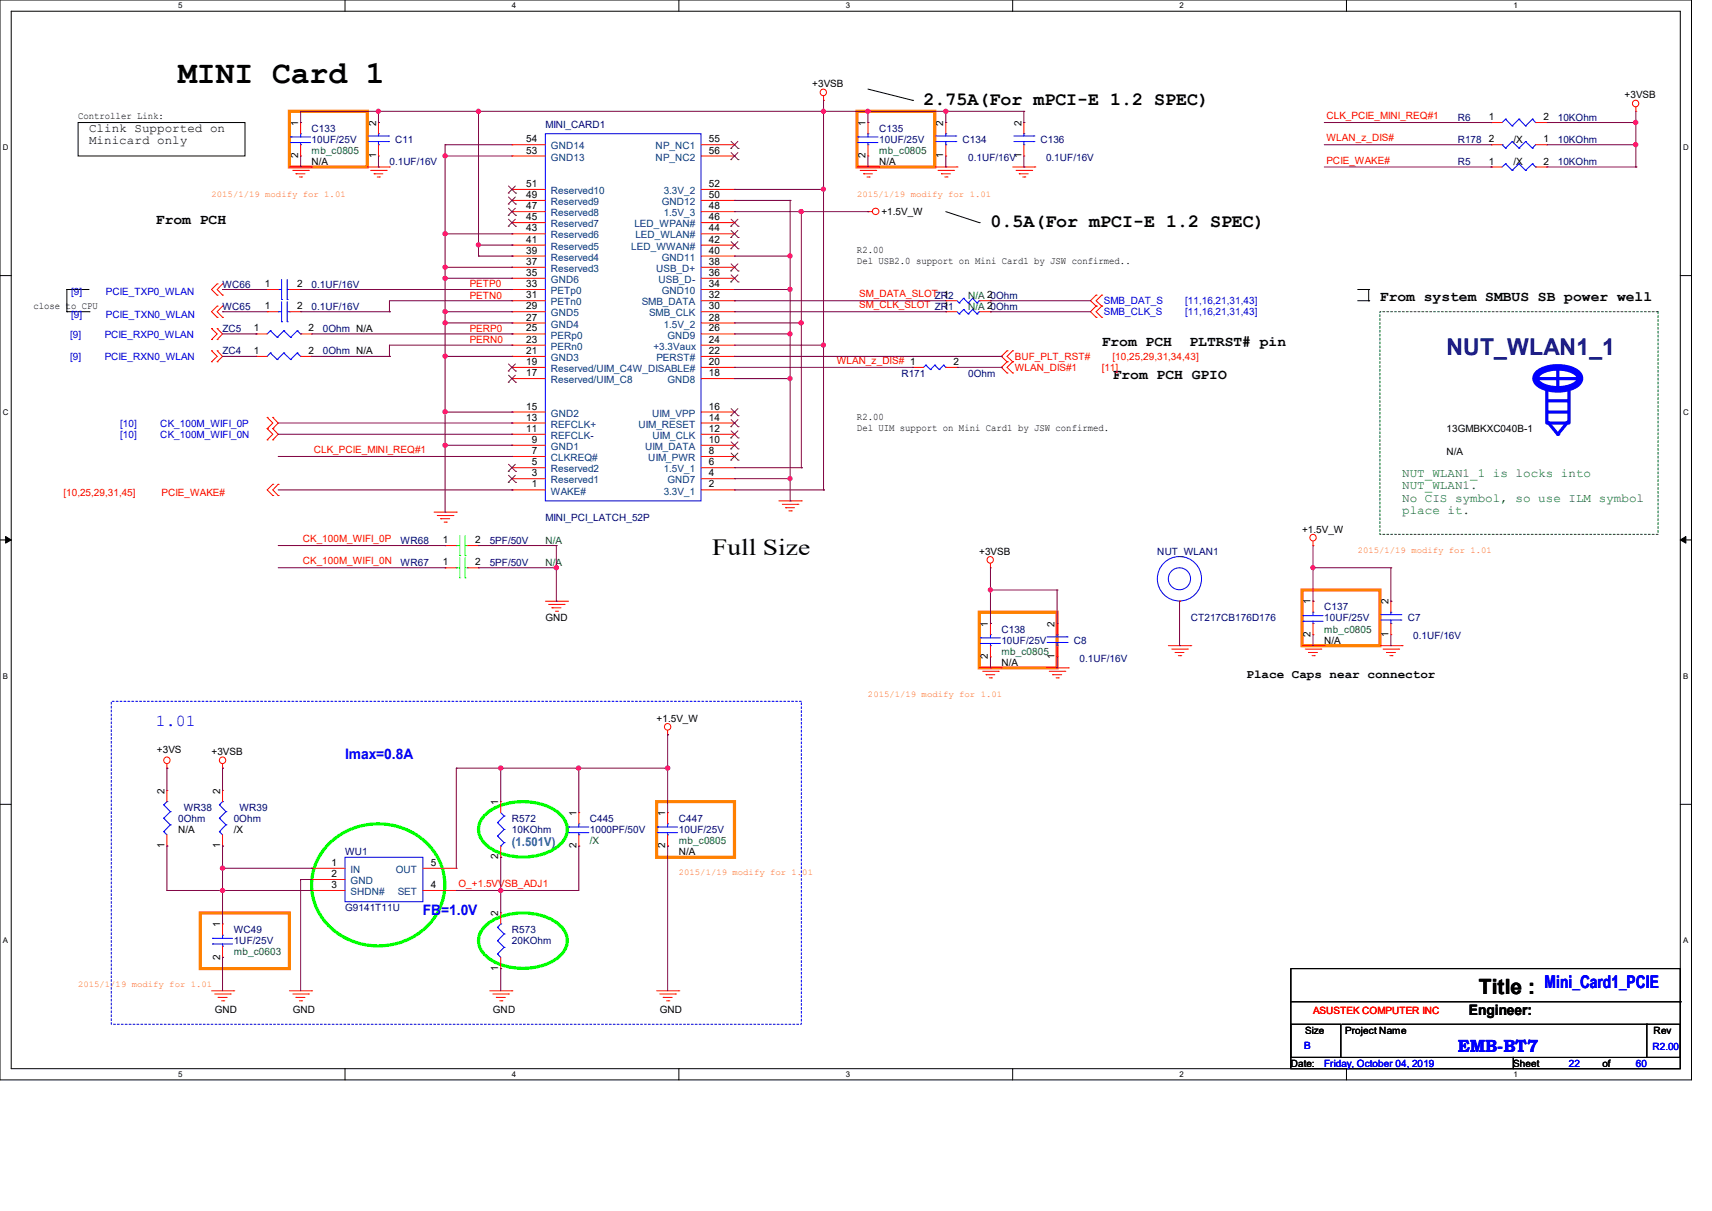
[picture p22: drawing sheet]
<svg xmlns="http://www.w3.org/2000/svg" width="297mm" height="210mm" viewBox="0 0 297 210" stroke-linecap="round" stroke-linejoin="round" font-family="sans-serif">
<defs><g id="words">
<text font-size="5.6" x="30.9" y="14.3">MINI Card 1</text>
<text font-size="4" fill="#000080" x="251" y="61.6">NUT_WLAN1_1</text>
<text font-size="4" x="123.6" y="96.3">Full Size</text>
<text font-size="3.6" x="256.6" y="172.3">Title :</text>
<g font-size="3.3">
<text x="160.2" y="18.2">2.75A(For mPCI-E 1.2 SPEC)</text>
<text x="171.8" y="39.4">0.5A(For mPCI-E 1.2 SPEC)</text>
</g>
<g font-size="3" fill="#00f">
<text x="268" y="171.4">Mini_Card1_PCIE</text>
<text x="252.9" y="182.4">EMB-BT7</text>
</g>
<text font-size="2.9" fill="#00f" x="27.1" y="125.9">1.01</text>
<g font-size="2.5">
<text x="27.1" y="38.8">From PCH</text>
<text x="239.4" y="52.3">From system SMBUS SB power well</text>
<text x="191.1" y="60">From PCH</text>
<text x="206.4" y="60">PLTRST# pin</text>
<text x="193" y="65.8">From PCH GPIO</text>
<text x="254.8" y="176.1">Engineer:</text>
</g>
<g font-size="2.5" fill="#00f">
<text x="59.9" y="131.7">Imax=0.8A</text>
<text x="73.4" y="158.7">FB=1.0V</text>
</g>
<g font-size="2.1">
<text x="15.5" y="22.9">Clink Supported on</text>
<text x="15.5" y="25">Minicard only</text>
<text x="216.2" y="117.6">Place Caps near connector</text>
</g>
<g font-size="2.1" fill="#008000">
<text x="243.2" y="82.8">NUT_WLAN1_1 is locks into</text>
<text x="243.2" y="84.9">NUT_WLAN1.</text>
<text x="243.2" y="87">No CIS symbol, so use ILM symbol</text>
<text x="243.2" y="89.1">place it.</text>
</g>
<text font-size="2.1" fill="#0080c0" x="88.8" y="146.8">(1.501V)</text>
<g font-size="1.7">
<text x="140.9" y="15.2">+3VSB</text>
<text x="281.8" y="17.1">+3VSB</text>
<text x="13.5" y="20.7">Controller Link:</text>
<text x="51.7" y="21.8" transform="rotate(-90 51.7 21.8)">1</text>
<text x="65.2" y="21.8" transform="rotate(-90 65.2 21.8)">2</text>
<text x="150.2" y="21.8" transform="rotate(-90 150.2 21.8)">1</text>
<text x="163.7" y="21.8" transform="rotate(-90 163.7 21.8)">2</text>
<text x="177.2" y="21.8" transform="rotate(-90 177.2 21.8)">2</text>
<text x="258.3" y="20.8">1</text>
<text x="267.8" y="20.8">2</text>
<text x="51.7" y="27.4" transform="rotate(-90 51.7 27.4)">2</text>
<text x="54.1" y="28.7">N/A</text>
<text x="65.2" y="27.4" transform="rotate(-90 65.2 27.4)">1</text>
<text x="91.3" y="26.6">53</text>
<text x="91.3" y="24.7">54</text>
<text x="123" y="26.6">56</text>
<text x="123" y="24.7">55</text>
<text x="150.2" y="27.4" transform="rotate(-90 150.2 27.4)">2</text>
<text x="152.5" y="28.7">N/A</text>
<text x="163.7" y="27.4" transform="rotate(-90 163.7 27.4)">1</text>
<text x="177.2" y="27.4" transform="rotate(-90 177.2 27.4)">1</text>
<text x="258.3" y="24.7">2</text>
<text x="258.3" y="28.5">1</text>
<text x="262.5" y="24.8">/X</text>
<text x="262.5" y="28.7">/X</text>
<text x="267.8" y="24.7">1</text>
<text x="267.8" y="28.5">2</text>
<text x="91.3" y="34.3">49</text>
<text x="91.3" y="32.4">51</text>
<text x="123" y="34.3">50</text>
<text x="123" y="32.4">52</text>
<text x="91.3" y="40.1">43</text>
<text x="91.3" y="38.2">45</text>
<text x="91.3" y="36.3">47</text>
<text x="123" y="40.1">44</text>
<text x="123" y="38.2">46</text>
<text x="123" y="36.3">48</text>
<text x="152.9" y="37.3">+1.5V_W</text>
<text x="91.3" y="47.8">35</text>
<text x="91.3" y="45.9">37</text>
<text x="91.3" y="44">39</text>
<text x="91.3" y="42.1">41</text>
<text x="123" y="47.8">36</text>
<text x="123" y="45.9">38</text>
<text x="123" y="44">40</text>
<text x="123" y="42.1">42</text>
<text x="148.7" y="43.9">R2.00</text>
<text x="148.7" y="45.8">Del USB2.0 support on Mini Card1 by JSW confirmed..</text>
<text x="5.8" y="53.6">close to CPU</text>
<text x="45.9" y="49.8">1</text>
<text x="45.9" y="53.6">1</text>
<text x="51.6" y="49.8">2</text>
<text x="51.6" y="53.6">2</text>
<text x="91.3" y="53.6">29</text>
<text x="91.3" y="51.7">31</text>
<text x="91.3" y="49.8">33</text>
<text x="123" y="53.6">30</text>
<text x="123" y="51.7">32</text>
<text x="123" y="49.8">34</text>
<text x="163.7" y="53.6">1</text>
<text x="163.7" y="51.7">1</text>
<text x="44" y="57.5">1</text>
<text x="53.5" y="57.5">2</text>
<text x="91.3" y="59.4">23</text>
<text x="91.3" y="57.5">25</text>
<text x="91.3" y="55.6">27</text>
<text x="123" y="59.4">24</text>
<text x="123" y="57.5">26</text>
<text x="123" y="55.6">28</text>
<text x="44" y="61.4">1</text>
<text x="53.5" y="61.4">2</text>
<text x="91.3" y="65.2">17</text>
<text x="91.3" y="63.3">19</text>
<text x="91.3" y="61.4">21</text>
<text x="123" y="65.2">18</text>
<text x="123" y="63.3">20</text>
<text x="123" y="61.4">22</text>
<text x="165.4" y="63.3">2</text>
<text x="91.3" y="71">15</text>
<text x="123" y="71">16</text>
<text x="91.3" y="74.9">11</text>
<text x="91.3" y="72.9">13</text>
<text x="92.3" y="76.8">9</text>
<text x="123" y="76.8">10</text>
<text x="123" y="74.9">12</text>
<text x="123" y="72.9">14</text>
<text x="148.7" y="72.9">R2.00</text>
<text x="148.7" y="74.8">Del UIM support on Mini Card1 by JSW confirmed.</text>
<text x="250.9" y="75">13GMBKXC040B-1</text>
<text x="92.3" y="82.6">3</text>
<text x="92.3" y="80.7">5</text>
<text x="92.3" y="78.7">7</text>
<text x="123" y="82.6">4</text>
<text x="123" y="80.7">6</text>
<text x="123" y="78.7">8</text>
<text x="250.9" y="78.8">N/A</text>
<text x="92.3" y="84.5">1</text>
<text x="123" y="84.5">2</text>
<text x="76.8" y="94.2">1</text>
<text x="82.5" y="94.2">2</text>
<text x="225.9" y="92.4">+1.5V_W</text>
<text x="76.8" y="98">1</text>
<text x="82.5" y="98">2</text>
<text x="169.9" y="96.2">+3VSB</text>
<text x="94.6" y="107.8">GND</text>
<text x="227.4" y="104.8" transform="rotate(-90 227.4 104.8)">1</text>
<text x="240.9" y="104.8" transform="rotate(-90 240.9 104.8)">2</text>
<text x="171.4" y="108.7" transform="rotate(-90 171.4 108.7)">1</text>
<text x="183" y="108.7" transform="rotate(-90 183 108.7)">2</text>
<text x="227.4" y="110.4" transform="rotate(-90 227.4 110.4)">2</text>
<text x="229.7" y="111.7">N/A</text>
<text x="240.9" y="110.4" transform="rotate(-90 240.9 110.4)">1</text>
<text x="171.4" y="114.3" transform="rotate(-90 171.4 114.3)">2</text>
<text x="173.7" y="115.5">N/A</text>
<text x="183" y="114.3" transform="rotate(-90 183 114.3)">1</text>
<text x="113.9" y="125.2">+1.5V_W</text>
<text x="27.2" y="130.6">+3VS</text>
<text x="36.7" y="131">+3VSB</text>
<text x="28.5" y="137.7" transform="rotate(-90 28.5 137.7)">2</text>
<text x="38.2" y="137.7" transform="rotate(-90 38.2 137.7)">2</text>
<text x="86.4" y="139.6" transform="rotate(-90 86.4 139.6)">1</text>
<text x="100" y="141.5" transform="rotate(-90 100 141.5)">1</text>
<text x="115.4" y="141.5" transform="rotate(-90 115.4 141.5)">1</text>
<text x="28.5" y="147.1" transform="rotate(-90 28.5 147.1)">1</text>
<text x="30.9" y="144.5">N/A</text>
<text x="38.2" y="147.1" transform="rotate(-90 38.2 147.1)">1</text>
<text x="40.6" y="144.5">/X</text>
<text x="86.4" y="149.1" transform="rotate(-90 86.4 149.1)">2</text>
<text x="100" y="147.1" transform="rotate(-90 100 147.1)">2</text>
<text x="115.4" y="147.1" transform="rotate(-90 115.4 147.1)">2</text>
<text x="117.8" y="148.3">N/A</text>
<text x="57.5" y="150.2">1</text>
<text x="57.5" y="152.1">2</text>
<text x="57.5" y="154">3</text>
<text x="74.7" y="154">4</text>
<text x="74.7" y="150.2">5</text>
<text x="38.2" y="160.8" transform="rotate(-90 38.2 160.8)">1</text>
<text x="86.4" y="158.9" transform="rotate(-90 86.4 158.9)">2</text>
<text x="38.2" y="166.4" transform="rotate(-90 38.2 166.4)">2</text>
<text x="86.4" y="168.4" transform="rotate(-90 86.4 168.4)">1</text>
<text x="37.3" y="175.8">GND</text>
<text x="50.8" y="175.8">GND</text>
<text x="85.5" y="175.8">GND</text>
<text x="114.5" y="175.8">GND</text>
<text x="226.4" y="179.2">Size</text>
<text x="233.4" y="179.2">Project Name</text>
<text x="286.9" y="179.4">Rev</text>
<text x="223.9" y="185">Date:</text>
<text x="262.5" y="185">Sheet</text>
<text x="278" y="185">of</text>
</g>
<g font-size="1.7" fill="#000080">
<text x="54.1" y="22.9">C133</text>
<text x="94.6" y="22.3">MINI_CARD1</text>
<text x="152.5" y="22.9">C135</text>
<text x="252.9" y="20.9">R6</text>
<text x="270.2" y="20.9">10KOhm</text>
<text x="54.1" y="24.8">10UF/25V</text>
<text x="67.6" y="28.7">0.1UF/16V</text>
<text x="68.5" y="24.8">C11</text>
<text x="152.5" y="24.8">10UF/25V</text>
<text x="167" y="24.8">C134</text>
<text x="168" y="27.9">0.1UF/16V</text>
<text x="180.5" y="24.8">C136</text>
<text x="181.5" y="27.9">0.1UF/16V</text>
<text x="252.9" y="24.8">R178</text>
<text x="252.9" y="28.7">R5</text>
<text x="270.2" y="24.8">10KOhm</text>
<text x="270.2" y="28.7">10KOhm</text>
<text x="38.6" y="49.9">WC66</text>
<text x="38.6" y="53.8">WC65</text>
<text x="54.1" y="49.9">0.1UF/16V</text>
<text x="54.1" y="53.8">0.1UF/16V</text>
<text x="38.6" y="57.6">ZC5</text>
<text x="56" y="57.6">0Ohm N/A</text>
<text x="38.6" y="61.5">ZC4</text>
<text x="56" y="61.5">0Ohm N/A</text>
<text x="156.4" y="65.3">R171</text>
<text x="168" y="65.3">0Ohm</text>
<text x="69.5" y="94.3">WR68</text>
<text x="85" y="94.3">5PF/50V</text>
<text x="94.6" y="90.4">MINI_PCI_LATCH_52P</text>
<text x="69.5" y="98.1">WR67</text>
<text x="85" y="98.1">5PF/50V</text>
<text x="200.8" y="96.2">NUT_WLAN1</text>
<text x="206.6" y="107.8">CT217CB176D176</text>
<text x="229.7" y="105.9">C137</text>
<text x="229.7" y="107.8">10UF/25V</text>
<text x="244.2" y="107.8">C7</text>
<text x="173.7" y="109.7">C138</text>
<text x="173.7" y="111.7">10UF/25V</text>
<text x="186.3" y="111.7">C8</text>
<text x="245.2" y="110.9">0.1UF/16V</text>
<text x="187.3" y="114.8">0.1UF/16V</text>
<text x="30.9" y="142.5">0Ohm</text>
<text x="31.9" y="140.6">WR38</text>
<text x="40.6" y="142.5">0Ohm</text>
<text x="41.5" y="140.6">WR39</text>
<text x="88.8" y="142.5">R572</text>
<text x="102.3" y="142.5">C445</text>
<text x="117.8" y="142.5">C447</text>
<text x="59.9" y="148.3">WU1</text>
<text x="88.8" y="144.5">10KOhm</text>
<text x="102.3" y="144.5">1000PF/50V</text>
<text x="117.8" y="144.5">10UF/25V</text>
<text x="40.6" y="161.8">WC49</text>
<text x="59.9" y="158">G9141T11U</text>
<text x="88.8" y="161.8">R573</text>
<text x="40.6" y="163.8">1UF/25V</text>
<text x="88.8" y="163.8">20KOhm</text>
</g>
<g font-size="1.7" fill="#f00">
<text x="230.1" y="20.7">CLK_PCIE_MINI_REQ#1</text>
<text x="230.1" y="24.5">WLAN_z_DIS#</text>
<text x="230.1" y="28.4">PCIE_WAKE#</text>
<text x="81.5" y="51.8">PETN0</text>
<text x="81.5" y="49.8">PETP0</text>
<text x="149.1" y="53.5">SM_CLK_SLOT ZR1</text>
<text x="149.1" y="51.6">SM_DATA_SLOTZR2</text>
<text x="81.5" y="59.5">PERN0</text>
<text x="81.5" y="57.5">PERP0</text>
<text x="145.2" y="63.1">WLAN_z_DIS# 1</text>
<text x="176.1" y="64.3">WLAN_DIS#1</text>
<text x="176.1" y="62.4">BUF_PLT_RST#</text>
<text x="191.1" y="64.3">[11]</text>
<text x="193" y="62.4">[10,25,29,31,34,43]</text>
<text x="54.4" y="78.6">CLK_PCIE_MINI_REQ#1</text>
<text x="11" y="86">[10,25,29,31,45]</text>
<text x="28" y="86">PCIE_WAKE#</text>
<text x="52.5" y="94">CK_100M_WIFI_0P</text>
<text x="52.5" y="97.9">CK_100M_WIFI_0N</text>
<text x="79.5" y="153.8">O_+1.5VVSB_ADJ1</text>
<text x="227.8" y="175.9">ASUSTEK COMPUTER INC</text>
</g>
<g font-size="1.7" fill="#008000">
<text x="54.1" y="26.7">mb_c0805</text>
<text x="152.5" y="26.7">mb_c0805</text>
<text x="168" y="53.8">N/A 20Ohm</text>
<text x="168" y="51.8">N/A 20Ohm</text>
<text x="94.6" y="94.3">N/A</text>
<text x="94.6" y="98.1">N/A</text>
<text x="173.7" y="113.6">mb_c0805</text>
<text x="229.7" y="109.7">mb_c0805</text>
<text x="102.3" y="146.4">/X</text>
<text x="117.8" y="146.4">mb_c0805</text>
<text x="40.6" y="165.7">mb_c0603</text>
</g>
<g font-size="1.7" fill="#004080">
<text x="95.6" y="27.9">GND13</text>
<text x="95.6" y="25.9">GND14</text>
<text x="113.7" y="27.9">NP_NC2</text>
<text x="113.7" y="25.9">NP_NC1</text>
<text x="95.6" y="35.6">Reserved9</text>
<text x="95.6" y="33.7">Reserved10</text>
<text x="114.8" y="35.6">GND12</text>
<text x="115.1" y="33.7">3.3V_2</text>
<text x="95.6" y="41.4">Reserved6</text>
<text x="95.6" y="39.4">Reserved7</text>
<text x="95.6" y="37.5">Reserved8</text>
<text x="110.1" y="39.4">LED_WPAN#</text>
<text x="110.2" y="41.4">LED_WLAN#</text>
<text x="115.1" y="37.5">1.5V_3</text>
<text x="95.6" y="47.2">Reserved3</text>
<text x="95.6" y="45.2">Reserved4</text>
<text x="95.6" y="43.3">Reserved5</text>
<text x="109.5" y="43.3">LED_WWAN#</text>
<text x="113.8" y="47.2">USB_D+</text>
<text x="114.8" y="45.2">GND11</text>
<text x="95.6" y="53">PETn0</text>
<text x="95.6" y="51">PETp0</text>
<text x="95.6" y="49.1">GND6</text>
<text x="111.3" y="53">SMB_DATA</text>
<text x="114.3" y="49.1">USB_D-</text>
<text x="114.8" y="51">GND10</text>
<text x="95.6" y="58.7">PERp0</text>
<text x="95.6" y="56.8">GND4</text>
<text x="95.6" y="54.9">GND5</text>
<text x="112.6" y="54.9">SMB_CLK</text>
<text x="115.1" y="56.8">1.5V_2</text>
<text x="115.8" y="58.7">GND9</text>
<text x="95.6" y="64.5">Reserved/UIM_C4W_DISABLE#</text>
<text x="95.6" y="62.6">GND3</text>
<text x="95.6" y="60.7">PERn0</text>
<text x="113.4" y="60.7">+3.3Vaux</text>
<text x="113.9" y="62.6">PERST#</text>
<text x="95.6" y="66.5">Reserved/UIM_C8</text>
<text x="115.8" y="66.5">GND8</text>
<text x="95.6" y="76.1">REFCLK-</text>
<text x="95.6" y="74.2">REFCLK+</text>
<text x="95.6" y="72.3">GND2</text>
<text x="110.8" y="74.2">UIM_RESET</text>
<text x="113.2" y="72.3">UIM_VPP</text>
<text x="113.2" y="76.1">UIM_CLK</text>
<text x="95.6" y="83.8">Reserved1</text>
<text x="95.6" y="81.9">Reserved2</text>
<text x="95.6" y="80">CLKREQ#</text>
<text x="95.6" y="78">GND1</text>
<text x="111.9" y="78">UIM_DATA</text>
<text x="112.5" y="80">UIM_PWR</text>
<text x="115.1" y="81.9">1.5V_1</text>
<text x="115.8" y="83.8">GND7</text>
<text x="95.6" y="85.8">WAKE#</text>
<text x="115.1" y="85.8">3.3V_1</text>
<text x="60.8" y="151.4">IN</text>
<text x="60.8" y="153.3">GND</text>
<text x="60.8" y="155.2">SHDN#</text>
<text x="68.7" y="151.4">OUT</text>
<text x="69" y="155.2">SET</text>
</g>
<g font-size="1.7" fill="#00f">
<text x="12.4" y="51.2">[9]</text>
<text x="18.4" y="51.2">PCIE_TXP0_WLAN</text>
<text x="191.5" y="52.8">SMB_DAT_S</text>
<text x="205.6" y="52.8">[11,16,21,31,43]</text>
<text x="12.2" y="58.6">[9]</text>
<text x="12.4" y="55.1">[9]</text>
<text x="18.2" y="58.6">PCIE_RXP0_WLAN</text>
<text x="18.4" y="55.1">PCIE_TXN0_WLAN</text>
<text x="191.5" y="54.7">SMB_CLK_S</text>
<text x="205.6" y="54.7">[11,16,21,31,43]</text>
<text x="12.2" y="62.4">[9]</text>
<text x="18.2" y="62.4">PCIE_RXN0_WLAN</text>
<text x="20.9" y="75.9">[10]</text>
<text x="20.9" y="74">[10]</text>
<text x="27.8" y="75.9">CK_100M_WIFI_0N</text>
<text x="27.8" y="74">CK_100M_WIFI_0P</text>
<text x="226.3" y="181.9">B</text>
<text x="229.7" y="185">Friday, October 04, 2019</text>
<text x="272.2" y="185">22</text>
<text x="283.8" y="185">60</text>
<text x="286.7" y="182.1">R2.00</text>
</g>
<g font-size="1.5" fill="#ff8000">
<text x="36.7" y="34.1">2015/1/19 modify for 1.01</text>
<text x="148.7" y="34.1">2015/1/19 modify for 1.01</text>
<text x="235.5" y="95.8">2015/1/19 modify for 1.01</text>
<text x="150.6" y="120.9">2015/1/19 modify for 1.01</text>
<text x="117.8" y="151.8">2015/1/19 modify for 1.01</text>
<text x="13.5" y="171.1">2015/1/19 modify for 1.01</text>
</g>
<g font-size="1.4">
<text x="30.9" y="1.4">5</text>
<text x="88.8" y="1.4">4</text>
<text x="146.7" y="1.4">3</text>
<text x="204.6" y="1.4">2</text>
<text x="262.6" y="1.4">1</text>
<text x=".5" y="26.1">D</text>
<text x="292" y="26.1">D</text>
<text x=".5" y="71.9">C</text>
<text x="292" y="71.9">C</text>
<text x=".5" y="117.8">B</text>
<text x="292" y="117.8">B</text>
<text x=".5" y="163.6">A</text>
<text x="292" y="163.6">A</text>
<text x="30.9" y="186.8">5</text>
<text x="88.8" y="186.8">4</text>
<text x="146.7" y="186.8">3</text>
<text x="204.6" y="186.8">2</text>
<text x="262.6" y="186.8">1</text>
</g>
</g></defs>
<path d="M0 0h293.5v187.3h-293.5zM1.9 1.9h289.6v183.4h-289.6z" fill="none" stroke="#000" stroke-width=".17"/>
<g fill="#fff">
<path d="M30.9 .2h.8v1.5h-.8z"/>
<path d="M30.9 185.5h.8v1.6h-.8z"/>
</g>
<path d="M59.9 0v1.9M59.9 185.3v2" fill="none" stroke="#000" stroke-width=".17"/>
<g fill="#fff">
<path d="M88.8 .2h.8v1.5h-.8z"/>
<path d="M88.8 185.5h.8v1.6h-.8z"/>
</g>
<path d="M117.8 0v1.9M117.8 185.3v2" fill="none" stroke="#000" stroke-width=".17"/>
<g fill="#fff">
<path d="M146.7 .2h.8v1.5h-.8z"/>
<path d="M146.7 185.5h.8v1.6h-.8z"/>
</g>
<path d="M175.7 0v1.9M175.7 185.3v2" fill="none" stroke="#000" stroke-width=".17"/>
<g fill="#fff">
<path d="M204.6 .2h.8v1.5h-.8z"/>
<path d="M204.6 185.5h.8v1.6h-.8z"/>
</g>
<path d="M233.6 0v1.9M233.6 185.3v2" fill="none" stroke="#000" stroke-width=".17"/>
<g fill="#fff">
<path d="M262.6 .2h.7v1.5h-.7z"/>
<path d="M262.6 185.5h.7v1.6h-.7z"/>
<path d="M.5 24.8h1v1.6h-1z"/>
<path d="M292 24.8h1v1.6h-1z"/>
<path d="M.5 70.7h1v1.5h-1z"/>
<path d="M292 70.7h1v1.5h-1z"/>
</g>
<path d="M0 47.8h1.9M291.5 47.8h2" fill="none" stroke="#000" stroke-width=".17"/>
<g fill="#fff">
<path d="M.5 116.5h.9v1.6h-.9z"/>
<path d="M292 116.5h.9v1.6h-.9z"/>
</g>
<path d="M0 93.6h1.9M291.5 93.6h2" fill="none" stroke="#000" stroke-width=".17"/>
<path d="M1 93l.9 .6-.9 .6zM291.5 93.6l1-.6v1.2z" fill="#000" stroke="#000" stroke-width=".17"/>
<g fill="#fff">
<path d="M.5 162.4h.9v1.5h-.9z"/>
<path d="M292 162.4h.9v1.5h-.9z"/>
</g>
<g fill="none" stroke="#000" stroke-width=".17">
<path d="M150.6 15.5l7.7 1.9M158.3 17.4h.1M13.5 21.3h29v5.8h-29zM164.1 36.7l5.8 1.9M169.9 38.6h.1M11.6 54.1h.1M11.6 50.2h.1M11.6 54.1h3.9M11.6 50.2v3.9M11.6 50.2h3.9M15.5 54.1h.1M235.5 50.2h1.9"/>
<path d="M235.5 52.2h1.9M237.4 52.2h.1M237.4 50.2h.1M237.4 50.2v2M0 139.5h1.9M291.5 139.5h2M223.9 168h67.6v15.4h-67.6zM223.9 177.6h8.7v5.8h-8.7zM223.9 173.7h67.6M232.8 177.6h52.9M285.7 177.6h5.8v5.8h-5.8zM285.7 177.6h.1"/>
<path d="M291.5 173.7h.1M223.9 183.4h38.7v1.9h-38.7zM262.6 183.4h28.9v1.9h-28.9z"/>
</g>
<path d="M57.4 146a12.1 12.1 0 0 1 18.6 2.8 10.2 10.2 0 0 1-5.3 14.2 12 12 0 0 1-16-6 10 10 0 0 1 2.7-11zM84.5 141a10.8 10.8 0 0 1 12.4 0 3.5 3.5 0 0 1 0 5.7 10.8 10.8 0 0 1-12.4 0 3.5 3.5 0 0 1 0-5.7zM84.5 160.3a10.8 10.8 0 0 1 12.4 0 3.5 3.5 0 0 1 0 5.7 10.8 10.8 0 0 1-12.4 0 3.5 3.5 0 0 1 0-5.7z" fill="none" stroke="#0f0" stroke-width=".55"/>
<path d="M19.3 121.6h119.7v56h-119.7z" fill="none" stroke="#00f" stroke-width=".17" stroke-dasharray=".3"/>
<path d="M50.2 19.3h13.5v9.7h-13.5zM148.7 19.3h13.5v9.7h-13.5zM169.9 106.2h13.5v9.6h-13.5zM225.9 102.3h13.5v9.7h-13.5zM113.9 139h13.5v9.7h-13.5zM34.8 158.3h15.4v9.7h-15.4z" fill="none" stroke="#ff8000" stroke-width=".55"/>
<path d="M239.4 54.1h48.3v38.6h-48.3z" fill="none" stroke="#008000" stroke-width=".17" stroke-dasharray=".3"/>
<g fill="none" stroke="#f00" stroke-width=".17">
<path d="M142.9 17.4h.1M142.9 16.6v.8M283.8 19.3h.1M283.8 18.5v.8M50.2 29h3.9M50.8 29.5h2.7M51.4 30.1h.1M51.4 30.1h1.5M51.9 30.7h.4M52.3 30.7h.1M53.5 29.5h.1M54.1 29h.1"/>
<path d="M63.7 29h3.9M64.3 29.5h2.7M64.9 30.1h.1M64.9 30.1h1.5M65.4 30.7h.4M65.7 27.1h.1M65.7 21.3h.1M65.7 21.3v1.9M65.7 25.1v2M65.8 30.7h.1M67 29.5h.1M67.6 29h.1"/>
<path d="M88.8 38.6h.1M88.8 36.7h.1M88.8 34.8h.1M88.8 32.9h.1M88.8 27.1h.1M88.8 25.1h.1M88.8 36.7h5.8M88.8 38.6h5.8M88.8 34.8h5.8M88.8 32.9h5.8M88.8 27.1h5.8M88.8 25.1h5.8"/>
<path d="M121.6 36.7h5.8M121.6 38.6h5.8M121.6 34.8h5.8M121.6 32.9h5.8M121.6 27.1h5.8M121.6 25.1h5.8M127.4 38.6h.1M127.4 36.7h.1M127.4 34.8h.1M127.4 32.9h.1M127.4 27.1h.1M127.4 25.1h.1"/>
<path d="M148.7 29h3.8M149.2 29.5h2.7M149.8 30.1h.1M149.8 30.1h1.5M150.4 30.7h.4M150.6 36.7h.1M150.6 21.3h.1M150.6 27.1h.1M150.6 36.7h.7M150.6 21.3v1.9M150.6 25.1v2M150.8 30.7h.1"/>
<path d="M151.9 29.5h.1M152.5 29h.1M162.2 29h3.8M162.7 29.5h2.7M163.3 30.1h.1M163.3 30.1h1.6M163.9 30.7h.4M164.3 30.7h.1M165.4 29.5h.1M166 29h.1M175.7 29h3.8M176.3 29.5h2.7"/>
<path d="M176.8 30.1h.1M176.8 30.1h1.6M177.4 30.7h.4M177.8 30.7h.1M179 29.5h.1M179.5 29h.1M258.7 21.3h.1M258.7 21.3h1.9M266.4 21.3h2M268.4 21.3h.1M36.7 57h.1M36.7 58.9h.1"/>
<path d="M36.7 57l1 .9-1 1M37.7 49.2h.1M37.7 51.2h.1M37.7 58.9h.1M37.7 57h.1M37.7 53.1h.1M37.7 55h.1M37.7 49.2l-1 1 1 1M37.7 57l.9 .9-.9 1M37.7 53.1l-1 1 1 .9M38.6 49.2h.1M38.6 51.2h.1"/>
<path d="M38.6 53.1h.1M38.6 55h.1M38.6 49.2l-.9 1 .9 1M38.6 53.1l-.9 1 .9 .9M46.4 50.2h.1M46.4 50.2h1.9M50.2 50.2h2M52.2 50.2h.1M88.8 59.9h.1M88.8 57.9h.1M88.8 56h.1M88.8 54.1h.1"/>
<path d="M88.8 52.2h.1M88.8 50.2h.1M88.8 48.3h.1M88.8 46.4h.1M88.8 44.4h.1M88.8 42.5h.1M88.8 40.6h.1M88.8 50.2h5.8M88.8 59.9h5.8M88.8 57.9h5.8M88.8 56h5.8M88.8 54.1h5.8"/>
<path d="M88.8 52.2h5.8M88.8 48.3h5.8M88.8 46.4h5.8M88.8 44.4h5.8M88.8 42.5h5.8M88.8 40.6h5.8M121.6 50.2h5.8M121.6 59.9h5.8M121.6 57.9h5.8M121.6 56h5.8M121.6 54.1h5.8M121.6 52.2h5.8"/>
<path d="M121.6 48.3h5.8M121.6 46.4h5.8M121.6 44.4h5.8M121.6 42.5h5.8M121.6 40.6h5.8M127.4 59.9h.1M127.4 57.9h.1M127.4 56h.1M127.4 54.1h.1M127.4 52.2h.1M127.4 50.2h.1M127.4 48.3h.1"/>
<path d="M127.4 46.4h.1M127.4 44.4h.1M127.4 42.5h.1M127.4 40.6h.1M190.2 51.2h.1M190.2 53.1h.1M190.2 55h.1M190.2 51.2l-1 1 1 .9M190.2 53.1l-1 1 1 .9M191.1 53.1h.1M191.1 51.2h.1M191.1 55h.1"/>
<path d="M191.1 51.2l-.9 1 .9 .9M191.1 53.1l-.9 1 .9 .9M36.7 60.8h.1M36.7 62.7h.1M36.7 60.8l1 1-1 .9M37.7 62.7h.1M37.7 60.8h.1M37.7 60.8l.9 1-.9 .9M46.4 74.3h.1M46.4 76.3h.1M46.4 72.4h.1M46.4 74.3l.9 1-.9 1"/>
<path d="M46.4 72.4l.9 1-.9 .9M47.3 76.3h.1M47.3 74.3h.1M47.3 72.4h.1M47.3 74.3l1 1-1 1M47.3 72.4l1 1-1 .9M88.8 79.2h.1M88.8 77.2h.1M88.8 75.3h.1M88.8 73.4h.1M88.8 71.5h.1M88.8 65.7h.1"/>
<path d="M88.8 63.7h.1M88.8 61.8h.1M88.8 79.2h5.8M88.8 77.2h5.8M88.8 75.3h5.8M88.8 73.4h5.8M88.8 71.5h5.8M88.8 65.7h5.8M88.8 63.7h5.8M88.8 61.8h5.8M121.6 79.2h5.8M121.6 77.2h5.8"/>
<path d="M121.6 75.3h5.8M121.6 73.4h5.8M121.6 71.5h5.8M121.6 65.7h5.8M121.6 63.7h5.8M121.6 61.8h5.8M127.4 79.2h.1M127.4 77.2h.1M127.4 75.3h.1M127.4 73.4h.1M127.4 71.5h.1M127.4 65.7h.1"/>
<path d="M127.4 63.7h.1M127.4 61.8h.1M174.7 62.7h.1M174.7 64.7h.1M174.7 60.8h.1M174.7 62.7l-1 1 1 1M174.7 60.8l-1 1 1 .9M175.7 64.7h.1M175.7 62.7h.1M175.7 60.8h.1M175.7 62.7l-1 1 1 1M175.7 60.8l-1 1 1 .9"/>
<path d="M47.3 84h.1M47.3 85.9h.1M47.3 84l-.9 1 .9 .9M48.3 84h.1M48.3 85.9h.1M48.3 84l-1 1 1 .9M75.3 88.8h3.9M75.9 89.4h2.7M76.5 90h.1M76.5 90h1.5M77 90.6h.4M77.4 90.6h.1"/>
<path d="M78.6 89.4h.1M79.2 88.8h.1M88.8 85h.1M88.8 83h.1M88.8 81.1h.1M88.8 85h5.8M88.8 83h5.8M88.8 81.1h5.8M121.6 85h5.8M121.6 83h5.8M121.6 81.1h5.8M127.4 85h.1"/>
<path d="M127.4 83h.1M127.4 81.1h.1M135.1 86.9h3.9M135.7 87.5h2.7M136.3 88.1h.1M136.3 88.1h1.5M136.9 88.6h.4M137.3 88.6h.1M138.4 87.5h.1M139 86.9h.1M171.8 98.5h.1M171.8 97.7v.8"/>
<path d="M227.8 94.6h.1M227.8 93.9v.7M94.6 104.3h3.9M95.2 104.8h2.7M95.8 105.4h.1M95.8 105.4h1.5M96.4 106h.3M96.7 106h.1M97.9 104.8h.1M98.5 104.3h.1M169.9 115.8h3.8M170.5 116.4h2.7"/>
<path d="M171.1 117h.1M171.1 117h1.5M171.6 117.6h.4M171.8 108.1h.1M171.8 113.9h.1M171.8 108.1v2M171.8 112v1.9M172 117.6h.1M173.2 116.4h.1M173.7 115.8h.1M181.5 115.8h3.8M182 116.4h2.7"/>
<path d="M182.6 117h.1M182.6 117h1.6M183.2 117.6h.4M183.6 117.6h.1M184.7 116.4h.1M185.3 115.8h.1M202.7 112h3.9M203.3 112.6h2.7M203.9 113.2h.1M203.9 113.2h1.5M204.4 113.7h.5M204.9 113.7h.1"/>
<path d="M206 112.6h.1M206.6 112h.1M225.9 112h3.8M226.4 112.6h2.8M227 113.2h.1M227 113.2h1.6M227.6 113.7h.4M228 113.7h.1M229.2 112.6h.1M229.7 112h.1M239.4 112h3.8M239.9 112.6h2.8"/>
<path d="M240.5 113.2h.1M240.5 113.2h1.6M241.1 113.7h.4M241.5 113.7h.1M242.7 112.6h.1M243.2 112h.1M29 133.2h.1M29 137.1h.1M29 132.5v.7M29 137.1v1.9M38.6 133.2h.1M38.6 137.1h.1"/>
<path d="M38.6 132.5v.7M38.6 137.1v1.9M115.8 127.4h.1M115.8 126.7v.7M29 146.7h.1M29 144.8v1.9M38.6 146.7h.1M38.6 144.8v1.9M54.1 150.6h.1M54.1 152.5h.1M54.1 154.4h.1M54.1 150.6h5.8"/>
<path d="M54.1 152.5h5.8M54.1 154.4h5.8M73.4 150.6h5.8M73.4 154.4h5.8M79.2 154.4h.1M79.2 150.6h.1M100.4 140.9h.1M100.4 146.7h.1M100.4 140.9v2M100.4 144.8v1.9M36.7 171.8h3.9M37.3 172.4h2.7"/>
<path d="M37.8 173h.1M37.8 173h1.6M38.4 173.6h.4M38.8 173.6h.1M40 172.4h.1M40.6 171.8h.1M50.2 171.8h3.9M50.8 172.4h2.7M51.4 173h.1M51.4 173h1.5M51.9 173.6h.4M52.3 173.6h.1"/>
<path d="M53.5 172.4h.1M54.1 171.8h.1M85 171.8h3.8M85.5 172.4h2.7M86.1 173h.1M86.1 173h1.6M86.7 173.6h.4M87.1 173.6h.1M88.2 172.4h.1M88.8 171.8h.1M113.9 171.8h3.9M114.5 172.4h2.7"/>
<path d="M115.1 173h.1M115.1 173h1.5M115.7 173.6h.3M116 173.6h.1M117.2 172.4h.1M117.8 171.8h.1"/>
<circle cx="142.8" cy="16" r=".56"/>
<circle cx="283.7" cy="17.9" r=".56"/>
<circle cx="151.9" cy="36.7" r=".56"/>
<circle cx="171.8" cy="97.1" r=".56"/>
<circle cx="227.8" cy="93.2" r=".56"/>
<circle cx="28.9" cy="131.8" r=".56"/>
<circle cx="38.6" cy="131.8" r=".56"/>
<circle cx="115.8" cy="126" r=".56"/>
</g>
<g fill="none" stroke="#00f" stroke-width=".17">
<path d="M63.9 24.6h3.5M63.9 23.6h3.5M65.7 25.1h.1M65.7 23.2h.1M65.7 23.2v.4M65.7 24.6v.5M67.4 24.6h.1M67.4 23.6h.1M94.6 23.2h27v63.7h-27zM148.8 23.7h.1M148.8 24.7h.1M148.8 23.7h3.5"/>
<path d="M148.8 24.7h3.5M150.6 23.2h.1M150.6 25.1h.1M150.6 23.2v.5M150.6 24.7v.4M261.2 20.7h.1M261.2 20.7l1.1 1.1M261.2 20.7l-.6 .6M262.3 21.8h.1M263.5 20.7h.1M263.5 20.7l1.2 1.1M263.5 20.7l-1.2 1.1"/>
<path d="M264.7 21.8h.1M265.9 20.7h.1M265.9 20.7l.5 .6M265.9 20.7l-1.2 1.1M266.4 21.3h.1M48.3 50.2h.1M48.3 50.2h.6M48.9 51.9h.1M48.9 48.5v3.4M49.8 51.9h.1M49.8 48.5v3.4M49.8 50.2h.4"/>
<path d="M50.2 50.2h.1M170.1 110.6h.1M170.1 111.6h.1M170.1 110.6h3.5M170.1 111.6h3.5M171.8 110.1h.1M171.8 112h.1M171.8 110.1v.5M171.8 111.6v.4M28.4 139.6h.1M28.4 139.6l1.1 1.2M29 139h.1"/>
<path d="M29 139l-.6 .6M38.1 139.6h.1M38.1 139.6l1.1 1.2M38.6 139h.1M38.6 139l-.5 .6M28.4 144.2h.1M28.4 141.9h.1M28.4 144.2l.6 .6M28.4 141.9l1.1 1.1M29.5 140.8h.1M29.5 143h.1M29.5 140.8l-1.1 1.1"/>
<path d="M29.5 143l-1.1 1.2M38.1 144.2h.1M38.1 141.9h.1M38.1 144.2l.5 .6M38.1 141.9l1.1 1.1M39.2 140.8h.1M39.2 143h.1M39.2 140.8l-1.1 1.1M39.2 143l-1.1 1.2M59.9 148.7h13.5v7.7h-13.5zM98.7 143.4h.1M98.7 144.4h.1"/>
<path d="M98.7 143.4h3.5M98.7 144.4h3.5M100.4 142.9h.1M100.4 144.8h.1M100.4 142.9v.5M100.4 144.4v.4"/>
</g>
<g fill="none" stroke="#804000" stroke-width=".17">
<path d="M88.2 39.2h.1M88.2 37.3h.1M88.2 35.4h.1M88.2 33.5h.1M88.2 38l1.3 1.2M88.2 36.1l1.3 1.2M88.2 34.2l1.3 1.2M88.2 32.3l1.3 1.2M89.4 38l-1.2 1.2M89.4 36.1l-1.2 1.2M89.4 34.2l-1.2 1.2M89.4 32.3l-1.2 1.2"/>
<path d="M89.5 39.2h.1M89.5 37.3h.1M89.5 35.4h.1M89.5 33.5h.1M126.8 39.2h.1M126.8 27.7h.1M126.8 25.7h.1M126.8 40l1.3 1.2M126.8 38l1.3 1.2M126.8 26.5l1.3 1.2M126.8 24.5l1.3 1.2M128 26.5l-1.2 1.2"/>
<path d="M128 24.5l-1.2 1.2M128 40l-1.2 1.2M128 38l-1.2 1.2M128.1 39.2h.1M128.1 27.7h.1M128.1 25.7h.1M126.8 48.9h.1M126.8 47h.1M126.8 43.1h.1M126.8 41.2h.1M126.8 47.7l1.3 1.2M126.8 45.8l1.3 1.2"/>
<path d="M126.8 41.9l1.3 1.2M128 47.7l-1.2 1.2M128 45.8l-1.2 1.2M128 41.9l-1.2 1.2M128.1 48.9h.1M128.1 47h.1M128.1 43.1h.1M128.1 41.2h.1M88.2 66.3h.1M88.2 64.3h.1M88.2 65.1l1.3 1.2M88.2 63.1l1.3 1.2"/>
<path d="M89.4 65.1l-1.2 1.2M89.4 63.1l-1.2 1.2M89.5 66.3h.1M89.5 64.3h.1M126.8 79.8h.1M126.8 77.9h.1M126.8 75.9h.1M126.8 74h.1M126.8 72.1h.1M126.8 78.6l1.3 1.2M126.8 76.6l1.3 1.3M126.8 74.7l1.3 1.2"/>
<path d="M126.8 72.8l1.3 1.2M126.8 70.9l1.3 1.2M128 78.6l-1.2 1.2M128 76.6l-1.2 1.3M128 74.7l-1.2 1.2M128 72.8l-1.2 1.2M128 70.9l-1.2 1.2M128.1 79.8h.1M128.1 77.9h.1M128.1 75.9h.1M128.1 74h.1M128.1 72.1h.1"/>
<path d="M88.2 83.7h.1M88.2 81.7h.1M88.2 82.4l1.3 1.3M88.2 80.5l1.3 1.2M89.4 82.4l-1.2 1.3M89.4 80.5l-1.2 1.2M89.5 83.7h.1M89.5 81.7h.1"/>
</g>
<path d="M266.8 64.8a6.1 6.1 0 0 1 6.9 0 1.19 1.19 0 0 1-.4 2 6.4 6.4 0 0 1-6.5-.3 1.09 1.09 0 0 1 0-1.7z" fill="none" stroke="#00f" stroke-width="1.1"/>
<path d="M266.6 65.7h7.3" fill="none" stroke="#00f" stroke-width=".55"/>
<circle cx="273.9" cy="65.7" r=".28" fill="#00f"/>
<path d="M270.3 63.9v3.3" fill="none" stroke="#00f" stroke-width=".55"/>
<circle cx="270.3" cy="67.2" r=".28" fill="#00f"/>
<path d="M268.4 67.2v6.2h3.8v-6M268.5 69.5h3.5" fill="none" stroke="#00f" stroke-width=".55"/>
<circle cx="272" cy="69.5" r=".28" fill="#00f"/>
<path d="M268.5 71.5h3.5" fill="none" stroke="#00f" stroke-width=".55"/>
<circle cx="272" cy="71.5" r=".28" fill="#00f"/>
<path d="M268.5 73.2l1.8 2.1" fill="none" stroke="#00f" stroke-width=".55"/>
<circle cx="270.3" cy="75.3" r=".28" fill="#00f"/>
<path d="M272 73.2l-1.7 2.1" fill="none" stroke="#00f" stroke-width=".55"/>
<circle cx="272" cy="73.2" r=".28" fill="#00f"/>
<g fill="none" stroke="#00f" stroke-width=".17">
<path d="M50.4 23.7h.1M50.4 24.7h.1M50.4 23.7h3.5M50.4 24.7h3.5M52.2 23.2h.1M52.2 25.1h.1M52.2 23.2v.5M52.2 24.7v.4M162.3 24.6h3.5M162.3 23.6h3.5M164.1 25.1h.1M164.1 23.2h.1"/>
<path d="M164.1 23.2v.4M164.1 24.6v.5M165.8 24.6h.1M165.8 23.6h.1M175.9 24.6h3.5M175.9 23.6h3.5M177.6 25.1h.1M177.6 23.2h.1M177.6 23.2v.4M177.6 24.6v.5M179.4 24.6h.1M179.4 23.6h.1"/>
<path d="M260.6 25.1h.1M260.6 25.1l.6 .6M261.2 25.7h.1M261.2 28.4h.1M261.2 28.4l1.1 1.1M261.2 28.4l-.6 .6M262.3 24.6h.1M262.3 29.5h.1M262.3 24.6l1.2 1.1M262.3 24.6l-1.1 1.1M263.5 25.7h.1M263.5 28.4h.1"/>
<path d="M263.5 28.4l1.2 1.1M263.5 28.4l-1.2 1.1M264.7 24.6h.1M264.7 29.5h.1M264.7 24.6l1.2 1.1M264.7 24.6l-1.2 1.1M265.9 25.7h.1M265.9 28.4h.1M265.9 28.4l.5 .6M265.9 28.4l-1.2 1.1M266.4 29h.1M266.4 25.1l-.5 .6"/>
<path d="M46.9 57.4h.1M46.9 57.4l1.2 1.1M46.9 57.4l-.5 .5M48.1 58.5h.1M48.3 54.1h.1M48.3 54.1h.6M48.9 55.8h.1M48.9 52.3v3.5M49.2 57.4h.1M49.2 57.4l1.2 1.1M49.2 57.4l-1.1 1.1M49.8 55.8h.1"/>
<path d="M49.8 52.3v3.5M49.8 54.1h.4M50.2 54.1h.1M50.4 58.5h.1M51.6 57.4h.1M51.6 57.4l.6 .5M51.6 57.4l-1.2 1.1M52.2 57.9h.1M166 54.1l.4 .3M166 52.2l.4 .3M166.4 54.4h.1M166.4 52.5h.1"/>
<path d="M167.2 53.7h.1M167.2 51.7h.1M167.2 53.7l-.8 .7M167.2 53.7l.8 .7M167.2 51.7l-.8 .8M167.2 51.7l.8 .8M168 54.4h.1M168 52.5h.1M168.7 53.7h.1M168.7 51.7h.1M168.7 53.7l-.7 .7M168.7 53.7l.8 .7"/>
<path d="M168.7 51.7l-.7 .8M168.7 51.7l.8 .8M169.5 54.4h.1M169.5 52.5h.1M169.9 54.1h.1M169.9 52.2h.1M169.9 54.1l-.4 .3M169.9 52.2l-.4 .3M46.9 61.2h.1M46.9 61.2l1.2 1.2M46.9 61.2l-.5 .6M48.1 62.4h.1"/>
<path d="M49.2 61.2h.1M49.2 61.2l1.2 1.2M49.2 61.2l-1.1 1.2M50.4 62.4h.1M51.6 61.2h.1M51.6 61.2l.6 .6M51.6 61.2l-1.2 1.2M52.2 61.8h.1M160.6 63.3h.1M160.6 63.3l-.4 .4M160.6 63.3l.8 .8M161.4 64.1h.1"/>
<path d="M162.2 63.3h.1M162.2 63.3l-.8 .8M162.2 63.3l.7 .8M162.9 64.1h.1M163.7 63.3h.1M163.7 63.3l-.8 .8M163.7 63.3l.4 .4M164.1 63.7h.1M181.7 111.4h3.4M181.7 110.4h3.4M183.4 112h.1M183.4 110.1h.1"/>
<path d="M183.4 110.1v.3M183.4 111.4v.6M185.1 111.4h.1M185.1 110.4h.1M226.1 106.8h.1M226.1 107.7h.1M226.1 106.8h3.4M226.1 107.7h3.4M227.8 106.2h.1M227.8 108.1h.1M227.8 106.2v.6M227.8 107.7v.4"/>
<path d="M239.6 107.5h3.4M239.6 106.6h3.4M241.3 108.1h.1M241.3 106.2h.1M241.3 106.2v.4M241.3 107.5v.6M243 107.5h.1M243 106.6h.1M86.3 145h.1M86.3 142.7h.1M86.3 145l1.2 1.1M86.3 142.7l1.2 1.1"/>
<path d="M86.9 146.7h.1M86.9 140.9l.6 .6M87.5 146.1h.1M87.5 141.5h.1M87.5 143.8h.1M87.5 146.1l-.6 .6M87.5 143.8l-1.2 1.2M87.5 141.5l-1.2 1.2M114.1 143.4h.1M114.1 144.4h.1M114.1 143.4h3.5M114.1 144.4h3.5"/>
<path d="M115.8 142.9h.1M115.8 144.8h.1M115.8 142.9v.5M115.8 144.4v.4M36.9 162.7h.1M36.9 163.7h.1M36.9 162.7h3.4M36.9 163.7h3.4M38.6 162.2h.1M38.6 164.1h.1M38.6 162.2v.5M38.6 163.7v.4"/>
<path d="M86.3 160.8h.1M86.3 165.4h.1M86.3 163.2h.1M86.3 160.8l1.2 1.2M86.3 165.4l.6 .6M86.3 163.2l1.2 1.1M86.9 160.2h.1M86.9 160.2l-.6 .6M87.5 162h.1M87.5 164.3h.1M87.5 162l-1.2 1.2M87.5 164.3l-1.2 1.1"/>
<circle cx="204.6" cy="100.4" r="3.8"/>
<circle cx="204.6" cy="100.4" r="1.92"/>
</g>
<g fill="none" stroke="#f00" stroke-width=".17">
<path d="M52.2 21.3h.1M52.2 27.1h.1M52.2 21.3v1.9M52.2 25.1v2M164.1 27.1h.1M164.1 21.3h.1M164.1 21.3v1.9M164.1 25.1v2M177.6 27.1h.1M177.6 21.3h.1M177.6 21.3v1.9M177.6 25.1v2"/>
<path d="M258.7 25.1h.1M258.7 29h.1M258.7 25.1h1.9M258.7 29h1.9M266.4 25.1h2M266.4 29h2M268.4 25.1h.1M268.4 29h.1M44.4 57.9h.1M44.4 57.9h2M46.4 54.1h.1M46.4 54.1h1.9"/>
<path d="M50.2 54.1h2M52.2 54.1h.1M52.2 57.9h1.9M54.1 57.9h.1M164.1 54.1h.1M164.1 52.2h.1M164.1 54.1h1.9M164.1 52.2h1.9M169.9 54.1h1.9M169.9 52.2h1.9M171.8 54.1h.1M171.8 52.2h.1"/>
<path d="M44.4 61.8h.1M44.4 61.8h2M52.2 61.8h1.9M54.1 61.8h.1M158.3 63.7h.1M158.3 63.7h1.9M164.1 63.7h1.9M166 63.7h.1M77.2 94.6h.1M77.2 98.5h.1M77.2 94.6h2M77.2 98.5h2"/>
<path d="M81.1 94.6h1.9M81.1 98.5h1.9M83 94.6h.1M83 98.5h.1M183.4 113.9h.1M183.4 108.1h.1M183.4 108.1v2M183.4 112v1.9M204.6 104.3h.1M227.8 104.3h.1M227.8 110.1h.1M227.8 104.3v1.9"/>
<path d="M227.8 108.1v2M241.3 110.1h.1M241.3 104.3h.1M241.3 104.3v1.9M241.3 108.1v2M86.9 139h.1M86.9 139v1.9M86.9 148.7h.1M86.9 158.3h.1M86.9 146.7v2M86.9 158.3v1.9M115.8 140.9h.1"/>
<path d="M115.8 146.7h.1M115.8 140.9v2M115.8 144.8v1.9M38.6 160.2h.1M38.6 166h.1M38.6 160.2v2M38.6 164.1v1.9M86.9 168h.1M86.9 166v2"/>
</g>
<g fill="none" stroke="#00ff40" stroke-width=".17">
<path d="M79.2 94.6h.1M79.2 98.5h.1M79.2 94.6h.6M79.2 98.5h.6M79.8 96.4h.1M79.8 92.9v3.5M79.8 96.7v3.5M80.7 96.4h.1M80.7 92.9v3.5M80.7 96.7v3.5M80.7 94.6h.4M80.7 98.5h.4"/>
<path d="M81.1 94.6h.1M81.1 98.5h.1M79.8 100.2h.1M80.7 100.2h.1"/>
</g>
<g fill="none" stroke="#800040" stroke-width=".17">
<path d="M65.7 19.3h.1M65.7 19.3v2M83 19.3h.1M83 19.3v25.1M142.9 19.3h.1M142.9 17.4v67.6M150.6 19.3h.1M150.6 19.3v2M164.1 19.3h.1M164.1 19.3v2M177.6 19.3h.1M177.6 19.3h-125.4v2"/>
<path d="M177.6 19.3v2M283.8 19.3v9.7M52.2 21.3h.1M52.2 29h.1M52.2 27.1v1.9M65.7 21.3h.1M65.7 29h.1M65.7 27.1v1.9M77.2 27.1h.1M77.2 25.1h.1M77.2 25.1v63.7M77.2 25.1h11.6"/>
<path d="M77.2 27.1h11.6M127.4 36.7h23.2M127.4 34.8h9.7M127.4 32.9h15.5M137.1 34.8h.1M137.1 34.8v52.1M139 36.7h.1M139 36.7v44.4M142.9 32.9h.1M150.6 36.7h.1M150.6 21.3h.1M150.6 29h.1"/>
<path d="M150.6 27.1v1.9M164.1 21.3h.1M164.1 29h.1M164.1 27.1v1.9M177.6 29h.1M177.6 21.3h.1M177.6 27.1v1.9M229.7 21.3h29M229.7 29h29M229.7 25.1h29M258.7 25.1h.1M258.7 21.3h.1"/>
<path d="M258.7 29h.1M268.4 21.3h15.4M268.4 29h15.4M268.4 25.1h15.4M283.8 21.3h.1M283.8 29h.1M283.8 25.1h.1M38.6 50.2h.1M38.6 54.1h.1M38.6 54.1h7.8M38.6 57.9h5.8M38.6 50.2h7.8"/>
<path d="M44.4 57.9h.1M52.2 54.1h15.4M52.2 50.2h36.6M54.1 57.9h34.7M67.6 54.1h.1M77.2 46.4h.1M77.2 48.3h.1M77.2 56h.1M77.2 40.6h.1M77.2 54.1h.1M77.2 54.1h11.6M77.2 40.6h11.6"/>
<path d="M77.2 56h11.6M77.2 48.3h11.6M77.2 46.4h11.6M83 42.5h.1M83 44.4h.1M83 44.4h5.8M83 42.5h5.8M88.8 59.9h.1M88.8 54.1h.1M88.8 40.6h.1M88.8 56h.1M88.8 52.2h.1"/>
<path d="M88.8 48.3h.1M88.8 46.4h.1M88.8 42.5h.1M88.8 44.4h.1M88.8 57.9h.1M88.8 50.2h.1M88.8 59.9h-21.2v1.9M88.8 52.2h-21.2v1.9M127.4 52.2h.1M127.4 59.9h15.5M127.4 54.1h36.7M127.4 57.9h9.7"/>
<path d="M127.4 56h11.6M127.4 52.2h36.7M127.4 50.2h9.7M127.4 44.4h9.7M137.1 44.4h.1M137.1 50.2h.1M137.1 57.9h.1M139 56h.1M142.9 59.9h.1M164.1 54.1h.1M171.8 52.2h.1M171.8 54.1h.1"/>
<path d="M171.8 54.1h17.4M171.8 52.2h17.4M38.6 61.8h5.8M44.4 61.8h.1M48.3 79.2h40.5M48.3 75.3h40.5M48.3 73.4h40.5M54.1 61.8h13.5M67.6 61.8h.1M77.2 77.2h.1M77.2 61.8h.1M77.2 71.5h.1"/>
<path d="M77.2 61.8h11.6M77.2 71.5h11.6M77.2 77.2h11.6M88.8 61.8h.1M88.8 71.5h.1M88.8 79.2h.1M88.8 75.3h.1M88.8 77.2h.1M88.8 73.4h.1M127.4 65.7h9.7M127.4 61.8h46.3M127.4 63.7h30.9"/>
<path d="M137.1 65.7h.1M158.3 63.7h.1M166 63.7h7.7M173.7 63.7h.1M173.7 61.8h.1M48.3 85h40.5M48.3 94.6h28.9M48.3 98.5h28.9M77.2 88.8h.1M77.2 94.6h.1M77.2 98.5h.1M83 94.6h13.5"/>
<path d="M83 98.5h13.5M88.8 85h.1M96.5 94.6h.1M96.5 98.5h.1M96.5 94.6v9.7M127.4 85h15.5M127.4 83h9.7M127.4 81.1h11.6M137.1 83h.1M137.1 86.9h.1M139 81.1h.1M142.9 85h.1"/>
<path d="M171.8 98.5v9.6M227.8 98.5h.1M227.8 98.5h13.5M227.8 94.6v9.7M241.3 98.5h.1M241.3 98.5v5.8M96.5 104.3h.1M171.8 108.1h.1M171.8 115.8h.1M171.8 102.3h.1M171.8 113.9v1.9M171.8 102.3h11.6"/>
<path d="M183.4 102.3h.1M183.4 115.8h.1M183.4 108.1h.1M183.4 102.3v5.8M183.4 113.9v1.9M204.6 112h.1M204.6 104.3v7.7M227.8 112h.1M227.8 104.3h.1M227.8 110.1v1.9M241.3 112h.1M241.3 104.3h.1"/>
<path d="M241.3 110.1v1.9M29 133.2h.1M29 133.2v3.9M38.6 133.2h.1M38.6 133.2v3.9M79.2 133.2h.1M79.2 133.2h36.6M79.2 133.2v17.4M86.9 133.2h.1M86.9 133.2v5.8M100.4 133.2h.1M100.4 133.2v7.7"/>
<path d="M115.8 133.2h.1M115.8 127.4h.1M115.8 127.4v13.5M29 154.4h.1M29 146.7h.1M29 154.4h25.1M29 146.7v7.7M38.6 150.6h.1M38.6 154.4h.1M38.6 146.7h.1M38.6 146.7v13.5M38.6 150.6h15.5"/>
<path d="M52.2 152.5h.1M52.2 152.5v19.3M52.2 152.5h1.9M54.1 150.6h.1M86.9 154.4h.1M86.9 148.7h.1M86.9 148.7v9.6M100.4 146.7h.1M100.4 146.7v7.7h-21.2M115.8 146.7h.1M115.8 146.7v25.1M38.6 166h.1"/>
<path d="M38.6 166v5.8M86.9 168h.1M86.9 168v3.8"/>
</g>
<g fill="#f0f" stroke="#f0f" stroke-width=".17">
<circle cx="139" cy="36.7" r=".37"/>
<circle cx="283.8" cy="21.2" r=".37"/>
<circle cx="137.1" cy="65.6" r=".36"/>
<circle cx="137.1" cy="83" r=".36"/>
<circle cx="283.8" cy="25.1" r=".37"/>
<circle cx="77.2" cy="40.5" r=".37"/>
<circle cx="137.1" cy="44.4" r=".36"/>
<circle cx="137.1" cy="50.2" r=".36"/>
<circle cx="137.1" cy="57.9" r=".36"/>
<circle cx="83" cy="42.5" r=".36"/>
<circle cx="77.2" cy="46.3" r=".37"/>
<circle cx="142.9" cy="32.8" r=".36"/>
<circle cx="142.9" cy="59.8" r=".36"/>
<circle cx="164.1" cy="19.3" r=".37"/>
<circle cx="77.2" cy="71.4" r=".37"/>
<circle cx="77.2" cy="77.2" r=".37"/>
<circle cx="65.6" cy="19.3" r=".36"/>
<circle cx="83" cy="19.3" r=".36"/>
<circle cx="77.2" cy="27" r=".37"/>
<circle cx="77.2" cy="56" r=".37"/>
<circle cx="77.2" cy="61.8" r=".37"/>
<circle cx="77.2" cy="48.3" r=".37"/>
<circle cx="77.2" cy="54" r=".37"/>
<circle cx="142.9" cy="19.3" r=".36"/>
<circle cx="150.6" cy="19.3" r=".36"/>
<circle cx="139" cy="56" r=".37"/>
<circle cx="96.5" cy="98.4" r=".37"/>
<circle cx="171.8" cy="102.3" r=".36"/>
<circle cx="227.8" cy="98.4" r=".36"/>
<circle cx="115.8" cy="133.2" r=".37"/>
<circle cx="100.4" cy="133.2" r=".37"/>
<circle cx="86.9" cy="133.2" r=".37"/>
<circle cx="86.9" cy="154.4" r=".37"/>
<circle cx="38.6" cy="154.4" r=".37"/>
<circle cx="38.6" cy="150.6" r=".37"/>
</g>
<use href="#words"/>
</svg>
